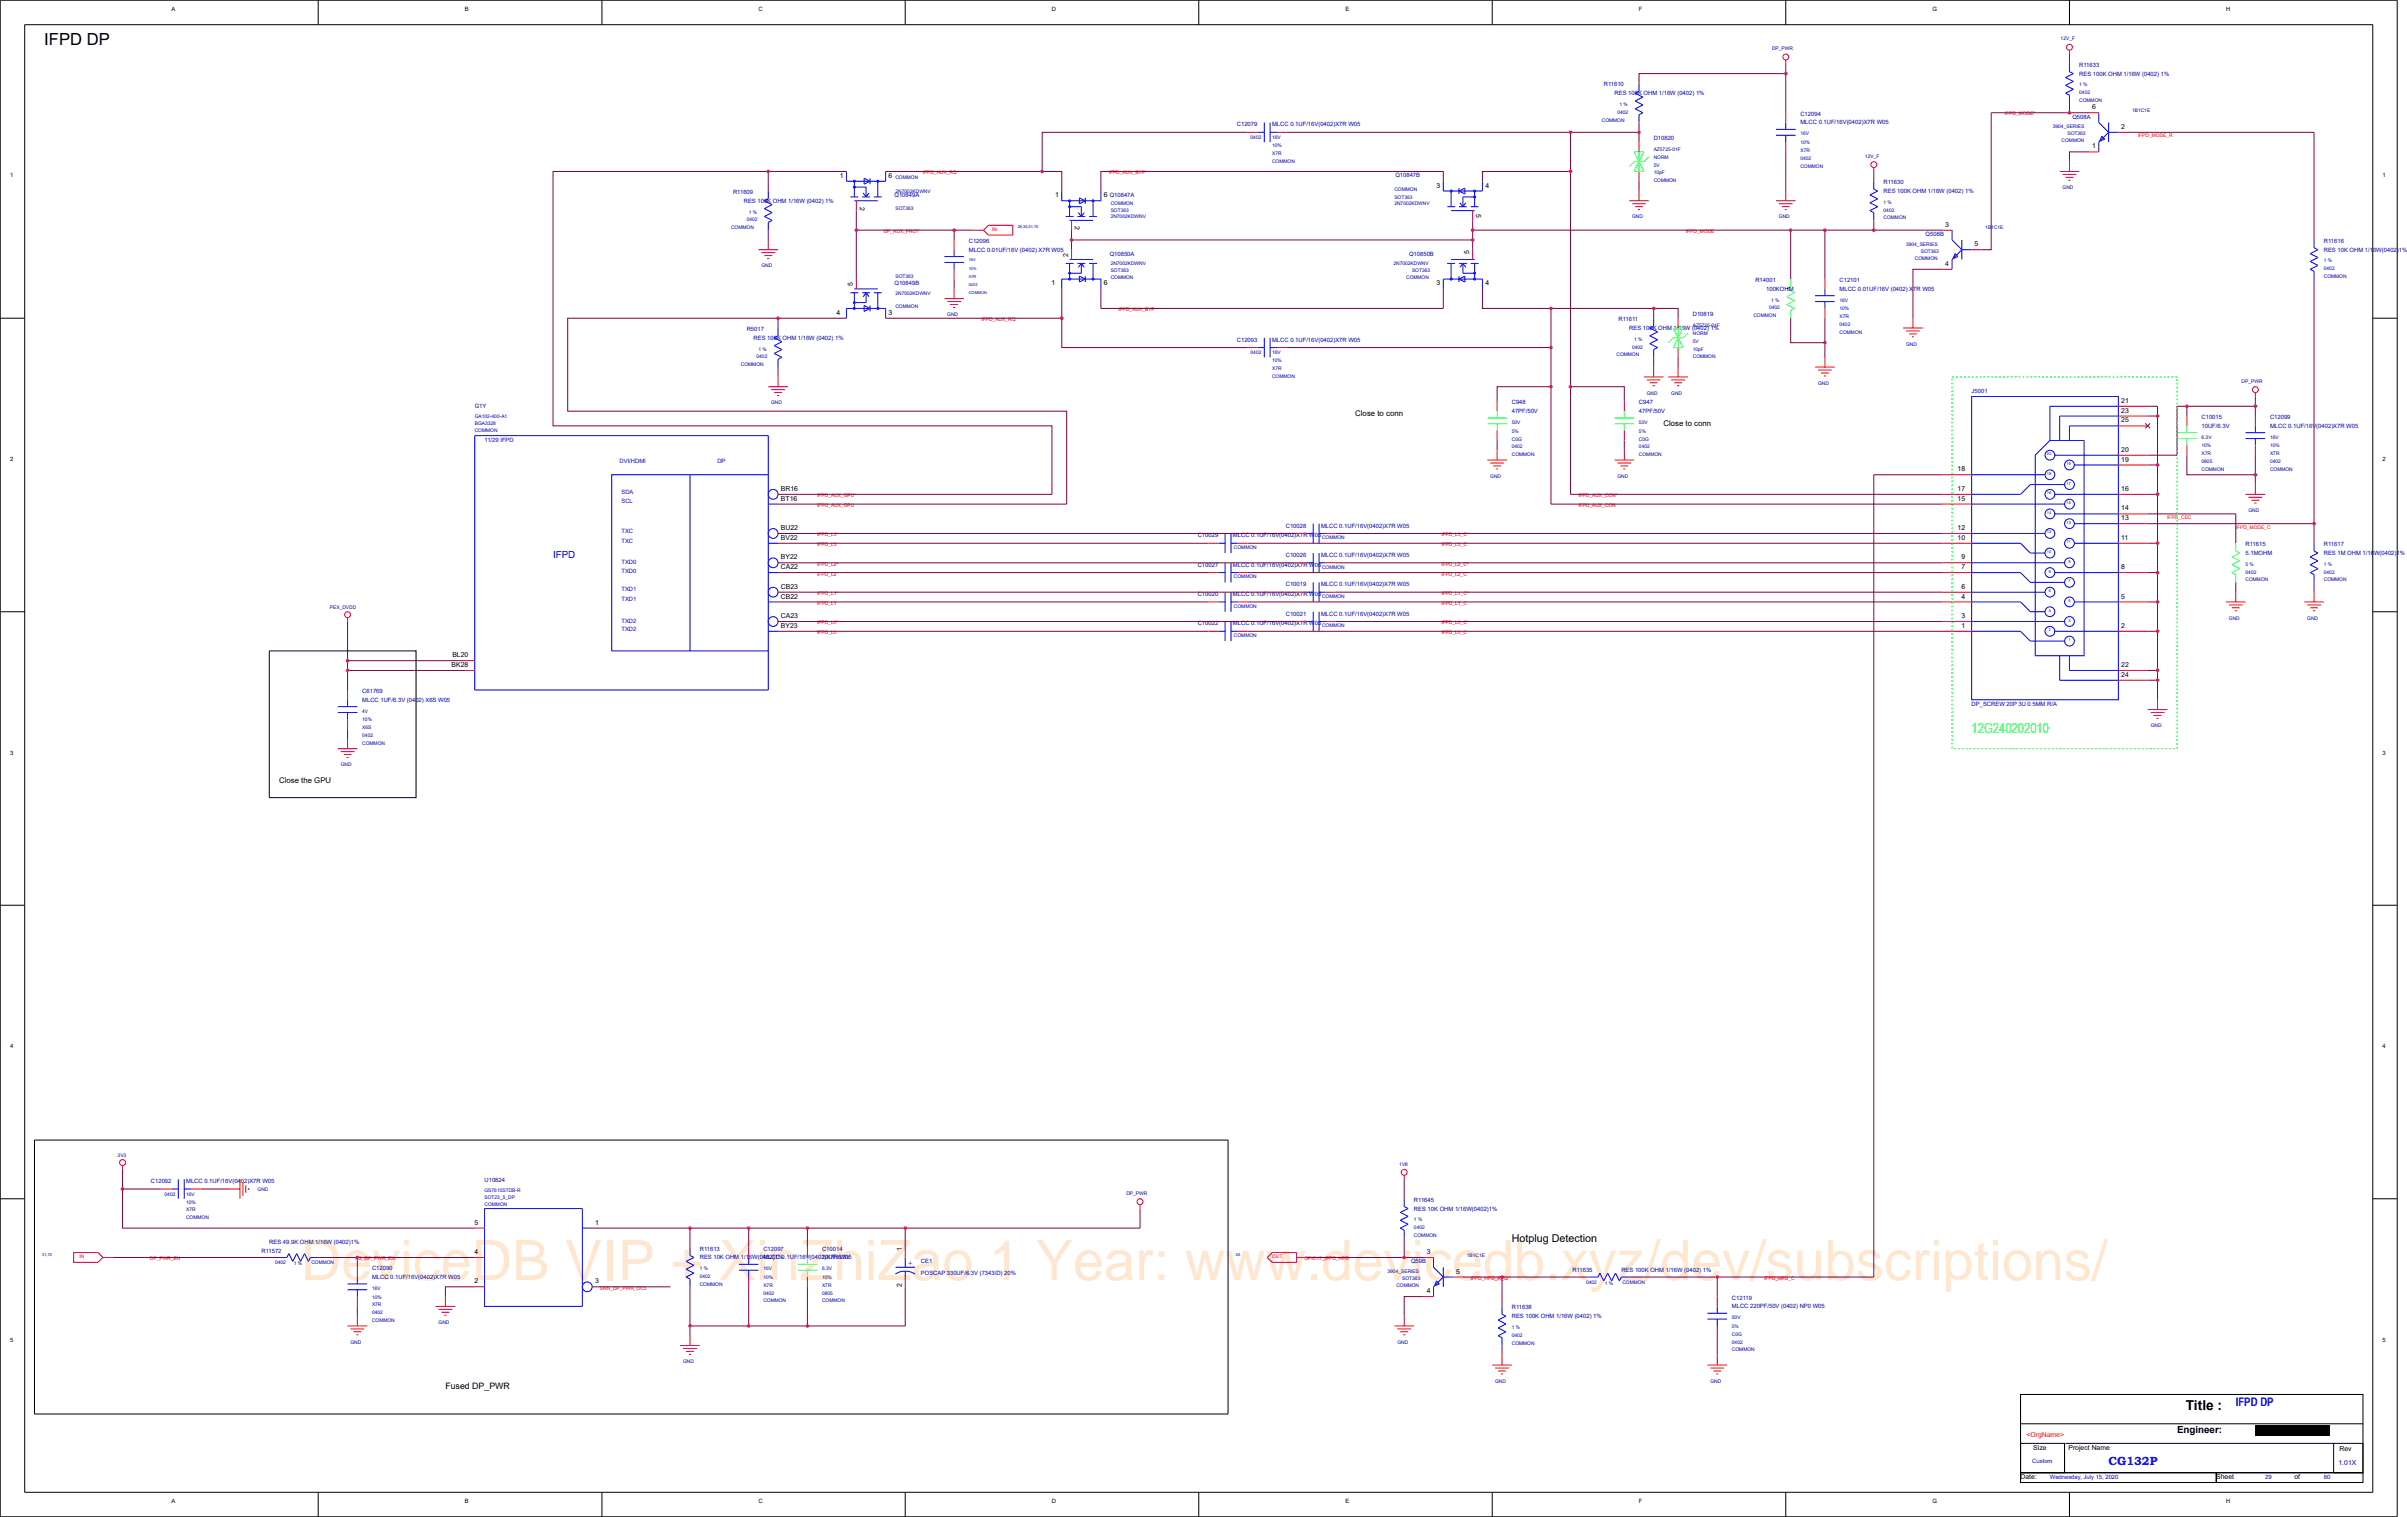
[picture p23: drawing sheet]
<svg xmlns="http://www.w3.org/2000/svg" width="272mm" height="171mm" viewBox="0 0 272 171" stroke-linecap="round" stroke-linejoin="round" font-family="sans-serif">
<defs><g id="words">
<text font-size="6.3" fill="#ff8000" x="33.9" y="144.4">DeviceDB VIP + XinZhiZao 1 Year: www.devicedb.xyz/dev/subscriptions/</text>
<text font-size="1.9" x="5" y="5.1">IFPD DP</text>
<text font-size="1.5" fill="#0f0" x="222.5" y="82.7">12G240202010</text>
<text font-size="1.5" x="246.6" y="159.1">Title :</text>
<g font-size="1.3" fill="#00f">
<text x="252.3" y="158.7">IFPD DP</text>
<text x="237.9" y="165.3">CG132P</text>
</g>
<text font-size="1.2" x="170.6" y="140.1">Hotplug Detection</text>
<text font-size="1.1" fill="#00f" x="62.4" y="63">IFPD</text>
<text font-size="1.1" x="245.6" y="161.6">Engineer:</text>
<text font-size="1" x="50.3" y="156.7">Fused DP_PWR</text>
<g font-size=".9">
<text x="152.9" y="46.9">Close to conn</text>
<text x="187.7" y="48">Close to conn</text>
<text x="31.5" y="88.3">Close the GPU</text>
</g>
<g font-size=".8">
<text x="236.1" y="16.8">1</text>
<text x="236.1" y="12.3">6</text>
<text x="239.4" y="14.5">2</text>
<text x="94.8" y="20.1">1</text>
<text x="97" y="23.3" transform="rotate(90 97 23.3)">2</text>
<text x="100.3" y="20.1">6</text>
<text x="119" y="22.3">1</text>
<text x="124.5" y="22.3">6</text>
<text x="162.1" y="21.2">3</text>
<text x="167.6" y="21.2">4</text>
<text x="120.5" y="28.9" transform="rotate(-90 120.5 28.9)">2</text>
<text x="121.3" y="25.5" transform="rotate(90 121.3 25.5)">2</text>
<text x="165.8" y="28.6" transform="rotate(-90 165.8 28.6)">5</text>
<text x="166.6" y="24.1" transform="rotate(90 166.6 24.1)">5</text>
<text x="219.5" y="30">4</text>
<text x="219.5" y="25.6">3</text>
<text x="222.8" y="27.8">5</text>
<text x="94.4" y="35.5">4</text>
<text x="96.2" y="32.3" transform="rotate(-90 96.2 32.3)">5</text>
<text x="100.3" y="35.5">3</text>
<text x="118.7" y="32.2">1</text>
<text x="124.5" y="32.2">6</text>
<text x="162.1" y="32.2">3</text>
<text x="167.6" y="32.2">4</text>
<text x="239.4" y="45.5">21</text>
<text x="239.4" y="46.6">23</text>
<text x="239.4" y="47.7">25</text>
<text x="220.9" y="53.2">18</text>
<text x="239.4" y="52.1">19</text>
<text x="239.4" y="51">20</text>
<text x="88.1" y="59.8">BU22</text>
<text x="88.1" y="56.5">BT16</text>
<text x="88.1" y="55.4">BR16</text>
<text x="220.9" y="59.8">12</text>
<text x="220.9" y="56.5">15</text>
<text x="220.9" y="55.4">17</text>
<text x="239.4" y="58.7">13</text>
<text x="239.4" y="57.6">14</text>
<text x="239.4" y="55.4">16</text>
<text x="88.1" y="64.2">CA22</text>
<text x="88.1" y="63.1">BY22</text>
<text x="88.1" y="60.9">BV22</text>
<text x="220.9" y="60.9">10</text>
<text x="221.3" y="64.2">7</text>
<text x="221.3" y="63.1">9</text>
<text x="239.4" y="64.2">8</text>
<text x="239.4" y="60.9">11</text>
<text x="88.1" y="70.8">BY23</text>
<text x="88.1" y="69.7">CA23</text>
<text x="88.1" y="67.5">CB22</text>
<text x="88.1" y="66.4">CB23</text>
<text x="221.3" y="70.8">1</text>
<text x="221.3" y="69.7">3</text>
<text x="221.3" y="67.5">4</text>
<text x="221.3" y="66.4">6</text>
<text x="239.4" y="70.8">2</text>
<text x="239.4" y="67.5">5</text>
<text x="51" y="75.3">BK28</text>
<text x="51" y="74.2">BL20</text>
<text x="239.4" y="75.3">22</text>
<text x="239.4" y="76.4">24</text>
<text x="53.5" y="141.5">4</text>
<text x="53.5" y="138.2">5</text>
<text x="67.1" y="138.2">1</text>
<text x="101.8" y="141.2" transform="rotate(-90 101.8 141.2)">1</text>
<text x="161" y="141.5">3</text>
<text x="164.3" y="143.7">5</text>
<text x="53.5" y="144.8">2</text>
<text x="67.1" y="144.8">3</text>
<text x="101.8" y="145.2" transform="rotate(-90 101.8 145.2)">2</text>
<text x="161" y="145.9">4</text>
<text x="228" y="166.9">Date:</text>
<text x="229.4" y="163.6">Size</text>
<text x="233.4" y="163.6">Project Name</text>
<text x="250.1" y="166.9">Sheet</text>
<text x="258.9" y="166.9">of</text>
<text x="264" y="163.7">Rev</text>
</g>
<g font-size=".8" fill="#00f">
<text x="102.5" y="142.7">+</text>
<text x="263.9" y="165.3">1.01X</text>
</g>
<text font-size=".8" fill="#f00" x="228.6" y="162.1">&lt;OrgName&gt;</text>
<g font-size=".7">
<text x="19.3" y="1.2">A</text>
<text x="52.5" y="1.2">B</text>
<text x="85.6" y="1.2">C</text>
<text x="118.7" y="1.2">D</text>
<text x="151.8" y="1.2">E</text>
<text x="184.9" y="1.2">F</text>
<text x="218.1" y="1.2">G</text>
<text x="251.2" y="1.2">H</text>
<text x="1.1" y="20">1</text>
<text x="268.8" y="20">1</text>
<text x="1.1" y="52">2</text>
<text x="268.8" y="52">2</text>
<text x="1.1" y="85.1">3</text>
<text x="268.8" y="85.1">3</text>
<text x="1.1" y="118.3">4</text>
<text x="268.8" y="118.3">4</text>
<text x="1.1" y="151.4">5</text>
<text x="268.8" y="151.4">5</text>
<text x="19.3" y="169.6">A</text>
<text x="52.5" y="169.6">B</text>
<text x="85.6" y="169.6">C</text>
<text x="118.7" y="169.6">D</text>
<text x="151.8" y="169.6">E</text>
<text x="184.9" y="169.6">F</text>
<text x="218.1" y="169.6">G</text>
<text x="251.2" y="169.6">H</text>
</g>
<g font-size=".7" fill="#0000a0">
<text x="181" y="9.7">R11610</text>
<text x="182.2" y="10.7">RES 100K OHM 1/16W (0402) 1%</text>
<text x="234.6" y="7.5">R11633</text>
<text x="234.6" y="8.5">RES 100K OHM 1/16W (0402) 1%</text>
<text x="139.6" y="14.3">C12079</text>
<text x="143.5" y="14.3">MLCC 0.1UF/16V(0402)X7R W05</text>
<text x="186.6" y="15.8">D10820</text>
<text x="203.1" y="13.1">C12094</text>
<text x="203.1" y="14">MLCC 0.1UF/16V(0402)X7R W05</text>
<text x="233.8" y="13.4">Q508A</text>
<text x="82.7" y="21.9">R11609</text>
<text x="83.9" y="22.9">RES 100K OHM 1/16W (0402) 1%</text>
<text x="100.9" y="22.2">Q10849A</text>
<text x="125.2" y="22.2">Q10847A</text>
<text x="157.4" y="20">Q10847B</text>
<text x="212.5" y="20.8">R11630</text>
<text x="212.5" y="21.8">RES 100K OHM 1/16W (0402) 1%</text>
<text x="109.3" y="27.4">C12096</text>
<text x="109.3" y="28.4">MLCC 0.01UF/16V (0402) X7R W05</text>
<text x="125.2" y="28.8">Q10850A</text>
<text x="159" y="28.8">Q10850B</text>
<text x="217.3" y="26.6">Q508B</text>
<text x="262.2" y="27.4">R11616</text>
<text x="262.2" y="28.4">RES 10K OHM 1/16W(0402)1%</text>
<text x="100.9" y="32.2">Q10849B</text>
<text x="191" y="35.7">D10819</text>
<text x="198.1" y="31.8">R14001</text>
<text x="199.3" y="32.8">100KOHM</text>
<text x="207.6" y="31.8">C12101</text>
<text x="207.6" y="32.8">MLCC 0.01UF/16V (0402) X7R W05</text>
<text x="84.3" y="37.3">R5017</text>
<text x="85" y="38.3">RES 100K OHM 1/16W (0402) 1%</text>
<text x="139.6" y="38.6">C12093</text>
<text x="143.5" y="38.6">MLCC 0.1UF/16V(0402)X7R W05</text>
<text x="182.6" y="36.2">R11611</text>
<text x="183.8" y="37.2">RES 100K OHM 1/16W (0402) 1%</text>
<text x="53.6" y="46.1">G1Y</text>
<text x="170.6" y="45.6">C948</text>
<text x="170.6" y="46.6">47PF/50V</text>
<text x="184.9" y="45.6">C947</text>
<text x="184.9" y="46.6">47PF/50V</text>
<text x="222.5" y="44.3">J5001</text>
<text x="248.4" y="47.3">C10015</text>
<text x="256.1" y="47.3">C12099</text>
<text x="248.4" y="48.3">10UF/6.3V</text>
<text x="256.1" y="48.3">MLCC 0.1UF/16V(0402)X7R W05</text>
<text x="145.1" y="59.5">C10028</text>
<text x="149.1" y="59.5">MLCC 0.1UF/16V(0402)X7R W05</text>
<text x="135.1" y="63.9">C10027</text>
<text x="135.1" y="60.6">C10029</text>
<text x="139.1" y="63.9">MLCC 0.1UF/16V(0402)X7R W05</text>
<text x="139.1" y="60.6">MLCC 0.1UF/16V(0402)X7R W05</text>
<text x="145.1" y="62.8">C10026</text>
<text x="149.1" y="62.8">MLCC 0.1UF/16V(0402)X7R W05</text>
<text x="253.4" y="61.6">R11615</text>
<text x="253.4" y="62.6">5.1MOHM</text>
<text x="262.2" y="61.6">R11617</text>
<text x="262.2" y="62.6">RES 1M OHM 1/16W(0402)1%</text>
<text x="135.1" y="70.6">C10022</text>
<text x="135.1" y="67.3">C10020</text>
<text x="139.1" y="70.6">MLCC 0.1UF/16V(0402)X7R W05</text>
<text x="139.1" y="67.3">MLCC 0.1UF/16V(0402)X7R W05</text>
<text x="145.1" y="69.5">C10021</text>
<text x="145.1" y="66.2">C10019</text>
<text x="149.1" y="69.5">MLCC 0.1UF/16V(0402)X7R W05</text>
<text x="149.1" y="66.2">MLCC 0.1UF/16V(0402)X7R W05</text>
<text x="40.9" y="78.2">C61769</text>
<text x="40.9" y="79.2">MLCC 1UF/6.3V (0402) X6S W05</text>
<text x="222.5" y="79.6">DP_SCREW 20P 3U 0.5MM R/A</text>
<text x="17" y="133.5">C12092</text>
<text x="21" y="133.5">MLCC 0.1UF/16V(0402)X7R W05</text>
<text x="54.7" y="133.4">U10824</text>
<text x="159.5" y="135.6">R11645</text>
<text x="159.5" y="136.6">RES 10K OHM 1/16W(0402)1%</text>
<text x="29.5" y="141.3">R11572</text>
<text x="30.4" y="140.3">RES 49.9K OHM 1/16W (0402)1%</text>
<text x="42" y="143.3">C12090</text>
<text x="79" y="141.1">R11613</text>
<text x="79" y="142.1">RES 10K OHM 1/16W(0402)1%</text>
<text x="86.1" y="141.1">C12097</text>
<text x="86.1" y="142.1">MLCC 0.1UF/16V(0402)X7R W05</text>
<text x="92.8" y="141.1">C10014</text>
<text x="92.8" y="142.1">10UF/6.3V</text>
<text x="103.9" y="142.5">CE1</text>
<text x="103.9" y="143.9">POSCAP 330UF/6.3V (7343/D) 20%</text>
<text x="159.2" y="142.5">Q59B</text>
<text x="177.4" y="143.5">R11635</text>
<text x="182.9" y="143.5">RES 100K OHM 1/16W (0402) 1%</text>
<text x="42" y="144.3">MLCC 0.1UF/16V(0402)X7R W05</text>
<text x="170.6" y="147.7">R11638</text>
<text x="170.6" y="148.7">RES 100K OHM 1/16W (0402) 1%</text>
<text x="195.4" y="146.6">C12119</text>
<text x="195.4" y="147.6">MLCC 220PF/50V (0402) NP0 W05</text>
</g>
<g font-size=".7" fill="#00f">
<text x="54.7" y="49.9">11/29 IFPD</text>
<text x="69.9" y="52.2">DVI/HDMI</text>
<text x="80.9" y="52.2">DP</text>
<text x="70.1" y="56.8">SCL</text>
<text x="70.1" y="55.8">SDA</text>
<text x="70.1" y="60.2">TXC</text>
<text x="70.1" y="61.3">TXC</text>
<text x="70.1" y="63.6">TXD0</text>
<text x="70.1" y="64.6">TXD0</text>
<text x="70.1" y="70.2">TXD2</text>
<text x="70.1" y="71.2">TXD2</text>
<text x="70.1" y="66.7">TXD1</text>
<text x="70.1" y="67.8">TXD1</text>
<text x="229.3" y="165.1">Custom</text>
<text x="231.3" y="166.8">Wednesday, July 15, 2020</text>
<text x="255.6" y="166.8">29</text>
<text x="262.2" y="166.8">80</text>
</g>
<g font-size=".6" fill="#0000a0">
<text x="199.9" y="5.7">DP_PWR</text>
<text x="232.5" y="4.6">12V_F</text>
<text x="182.7" y="11.9">1 %</text>
<text x="234.6" y="10.6">0402</text>
<text x="234.6" y="11.5">COMMON</text>
<text x="234.6" y="9.7">1 %</text>
<text x="141.1" y="15.7">0402</text>
<text x="143.5" y="16.6">10%</text>
<text x="143.5" y="17.5">X7R</text>
<text x="143.5" y="15.7">16V</text>
<text x="180.7" y="13.7">COMMON</text>
<text x="182.5" y="12.8">0402</text>
<text x="186.6" y="17.9">NORM</text>
<text x="186.6" y="17">AZ5725-01F</text>
<text x="203.1" y="16.3">10%</text>
<text x="203.1" y="17.1">X7R</text>
<text x="203.1" y="15.3">16V</text>
<text x="210.4" y="17.8">12V_F</text>
<text x="231.6" y="14.5">3904_SERIES</text>
<text x="232.6" y="16">COMMON</text>
<text x="233.3" y="15.3">SOT363</text>
<text x="240.6" y="12.6">1B1C1E</text>
<text x="101" y="21.8">2N7002KDWNV</text>
<text x="101" y="23.7">SOT363</text>
<text x="101" y="20.2">COMMON</text>
<text x="125.3" y="23.1">COMMON</text>
<text x="125.3" y="23.9">SOT363</text>
<text x="143.5" y="18.4">COMMON</text>
<text x="157.3" y="23.1">2N7002KDWNV</text>
<text x="157.3" y="22.4">SOT363</text>
<text x="157.3" y="21.6">COMMON</text>
<text x="186.6" y="18.8">5V</text>
<text x="186.6" y="20.6">COMMON</text>
<text x="186.6" y="19.7">10pF</text>
<text x="203.1" y="18.9">COMMON</text>
<text x="203.1" y="18">0402</text>
<text x="212.5" y="23.9">0402</text>
<text x="212.5" y="23">1 %</text>
<text x="232.7" y="21.3">GND</text>
<text x="82.5" y="25.9">COMMON</text>
<text x="84.3" y="25">0402</text>
<text x="84.5" y="24.1">1 %</text>
<text x="125.3" y="29.9">2N7002KDWNV</text>
<text x="125.3" y="24.6">2N7002KDWNV</text>
<text x="157.2" y="29.9">2N7002KDWNV</text>
<text x="184.2" y="24.6">GND</text>
<text x="200.7" y="24.6">GND</text>
<text x="212.5" y="24.8">COMMON</text>
<text x="215.1" y="27.7">3904_SERIES</text>
<text x="216.1" y="29.3">COMMON</text>
<text x="216.7" y="28.5">SOT363</text>
<text x="224" y="25.9">1B1C1E</text>
<text x="262.2" y="29.6">1 %</text>
<text x="85.9" y="30.2">GND</text>
<text x="101" y="33.3">2N7002KDWNV</text>
<text x="101" y="34.8">COMMON</text>
<text x="101" y="31.4">SOT363</text>
<text x="106.9" y="35.7">GND</text>
<text x="125.3" y="31.5">COMMON</text>
<text x="125.3" y="30.7">SOT363</text>
<text x="158.7" y="31.5">COMMON</text>
<text x="159.3" y="30.7">SOT363</text>
<text x="197.8" y="35.8">COMMON</text>
<text x="199.6" y="34.9">0402</text>
<text x="199.8" y="34">1 %</text>
<text x="207.6" y="34">16V</text>
<text x="207.6" y="35">10%</text>
<text x="207.6" y="35.9">X7R</text>
<text x="262.2" y="31.4">COMMON</text>
<text x="262.2" y="30.5">0402</text>
<text x="83.6" y="41.3">COMMON</text>
<text x="85.4" y="40.4">0402</text>
<text x="85.6" y="39.5">1 %</text>
<text x="141.1" y="40">0402</text>
<text x="143.5" y="40.9">10%</text>
<text x="143.5" y="41.8">X7R</text>
<text x="143.5" y="40">16V</text>
<text x="182.4" y="40.2">COMMON</text>
<text x="184.2" y="39.3">0402</text>
<text x="184.4" y="38.4">1 %</text>
<text x="191" y="39.5">10pF</text>
<text x="191" y="38.7">5V</text>
<text x="191" y="37.8">NORM</text>
<text x="191" y="40.4">COMMON</text>
<text x="191" y="36.9">AZ5725-01F</text>
<text x="207.6" y="36.8">0402</text>
<text x="207.6" y="37.7">COMMON</text>
<text x="215.1" y="39">GND</text>
<text x="53.6" y="47.9">BGA3328</text>
<text x="53.6" y="47.2">GA102-400-A1</text>
<text x="87" y="45.6">GND</text>
<text x="143.5" y="42.6">COMMON</text>
<text x="170.6" y="47.8">50V</text>
<text x="184.9" y="47.8">50V</text>
<text x="185.8" y="44.5">GND</text>
<text x="188.6" y="44.5">GND</text>
<text x="205.1" y="43.4">GND</text>
<text x="252.9" y="43.2">DP_PWR</text>
<text x="53.6" y="48.7">COMMON</text>
<text x="168.2" y="53.9">GND</text>
<text x="170.6" y="49.7">C0G</text>
<text x="170.6" y="48.8">5%</text>
<text x="170.6" y="51.5">COMMON</text>
<text x="170.6" y="50.6">0402</text>
<text x="182.5" y="53.9">GND</text>
<text x="184.9" y="50.6">0402</text>
<text x="184.9" y="49.7">C0G</text>
<text x="184.9" y="48.8">5%</text>
<text x="184.9" y="51.5">COMMON</text>
<text x="248.4" y="51.4">X7R</text>
<text x="248.4" y="50.5">10%</text>
<text x="248.4" y="53.1">COMMON</text>
<text x="248.4" y="49.5">6.3V</text>
<text x="248.4" y="52.2">0805</text>
<text x="256.1" y="53.1">COMMON</text>
<text x="256.1" y="49.5">16V</text>
<text x="256.1" y="52.2">0402</text>
<text x="256.1" y="51.4">X7R</text>
<text x="256.1" y="50.5">10%</text>
<text x="253.7" y="57.8">GND</text>
<text x="139.2" y="65.3">COMMON</text>
<text x="139.2" y="62">COMMON</text>
<text x="149.2" y="64.2">COMMON</text>
<text x="149.2" y="60.9">COMMON</text>
<text x="253.4" y="64.7">0402</text>
<text x="253.4" y="63.8">5 %</text>
<text x="253.4" y="65.6">COMMON</text>
<text x="262.2" y="65.6">COMMON</text>
<text x="262.2" y="64.7">0402</text>
<text x="262.2" y="63.8">1 %</text>
<text x="37.2" y="68.7">PEX_DVDD</text>
<text x="139.2" y="71.9">COMMON</text>
<text x="139.2" y="68.6">COMMON</text>
<text x="149.2" y="70.8">COMMON</text>
<text x="149.2" y="67.5">COMMON</text>
<text x="251.5" y="69.9">GND</text>
<text x="260.3" y="69.9">GND</text>
<text x="40.9" y="83.2">0402</text>
<text x="40.9" y="82.3">X6S</text>
<text x="40.9" y="80.4">4V</text>
<text x="40.9" y="81.4">10%</text>
<text x="242.7" y="82">GND</text>
<text x="38.4" y="86.5">GND</text>
<text x="40.9" y="84">COMMON</text>
<text x="13.3" y="130.5">3V3</text>
<text x="157.9" y="131.6">1V8</text>
<text x="18.6" y="134.9">0402</text>
<text x="21" y="136.7">X7R</text>
<text x="21" y="137.6">COMMON</text>
<text x="21" y="135.8">10%</text>
<text x="21" y="134.9">16V</text>
<text x="29.1" y="134.4">GND</text>
<text x="54.7" y="135.3">SOT23_5_DP</text>
<text x="54.7" y="136">COMMON</text>
<text x="54.7" y="134.5">GS7615STDB-R</text>
<text x="127.1" y="134.8">DP_PWR</text>
<text x="159.5" y="137.8">1 %</text>
<text x="31" y="142.7">0402</text>
<text x="33.1" y="142.8">1 %</text>
<text x="35.1" y="142.7">COMMON</text>
<text x="79" y="143.3">1 %</text>
<text x="86.1" y="143.3">16V</text>
<text x="92.8" y="143.3">6.3V</text>
<text x="156.6" y="143.6">3904_SERIES</text>
<text x="159.5" y="138.7">0402</text>
<text x="159.5" y="139.6">COMMON</text>
<text x="165.5" y="141.8">1B1C1E</text>
<text x="42" y="149.2">COMMON</text>
<text x="42" y="146.5">10%</text>
<text x="42" y="147.4">X7R</text>
<text x="42" y="148.3">0402</text>
<text x="42" y="145.5">16V</text>
<text x="49.5" y="149.4">GND</text>
<text x="79" y="144.2">0402</text>
<text x="79" y="145.1">COMMON</text>
<text x="86.1" y="144.3">10%</text>
<text x="86.1" y="145.2">X7R</text>
<text x="86.1" y="146.1">0402</text>
<text x="86.1" y="147">COMMON</text>
<text x="92.8" y="146.1">0805</text>
<text x="92.8" y="147">COMMON</text>
<text x="92.8" y="145.2">X7R</text>
<text x="92.8" y="144.3">10%</text>
<text x="157.6" y="145.2">COMMON</text>
<text x="158.2" y="144.4">SOT363</text>
<text x="170.6" y="149.9">1 %</text>
<text x="179" y="144.9">0402</text>
<text x="181.1" y="145">1 %</text>
<text x="183.1" y="144.9">COMMON</text>
<text x="195.4" y="149.8">5%</text>
<text x="195.4" y="148.8">50V</text>
<text x="39.5" y="151.6">GND</text>
<text x="77.1" y="153.8">GND</text>
<text x="157.7" y="151.6">GND</text>
<text x="170.6" y="150.8">0402</text>
<text x="170.6" y="151.7">COMMON</text>
<text x="195.4" y="152.5">COMMON</text>
<text x="195.4" y="150.7">C0G</text>
<text x="195.4" y="151.6">0402</text>
<text x="168.7" y="156">GND</text>
<text x="193" y="156">GND</text>
</g>
<g font-size=".6" fill="#f00">
<text x="226.2" y="12.9">IFPD_MODE*</text>
<text x="241.2" y="15.5">IFPD_MODE_R</text>
<text x="104.1" y="19.7">IFPD_AUX_RQ*</text>
<text x="125.1" y="19.7">IFPD_AUX_BYP*</text>
<text x="99.7" y="26.3">DP_AUX_PROT</text>
<text x="112" y="26">IN</text>
<text x="190.2" y="26.3">IFPD_MODE</text>
<text x="126.2" y="35.1">IFPD_AUX_BYP</text>
<text x="110.7" y="36.2">IFPD_AUX_RQ</text>
<text x="92.2" y="57.2">IFPD_AUX_GPU</text>
<text x="92.2" y="56.1">IFPD_AUX_GPU*</text>
<text x="178.1" y="57.2">IFPD_AUX_CON</text>
<text x="178.1" y="56.1">IFPD_AUX_CON*</text>
<text x="244.5" y="58.5">IFPD_CEC</text>
<text x="252.3" y="59.6">IFPD_MODE_C</text>
<text x="92.2" y="64.9">IFPD_L2</text>
<text x="92.2" y="63.8">IFPD_L2*</text>
<text x="92.2" y="61.6">IFPD_L3</text>
<text x="92.2" y="60.5">IFPD_L3*</text>
<text x="162.6" y="64.9">IFPD_L2_C</text>
<text x="162.6" y="63.8">IFPD_L2_C*</text>
<text x="162.6" y="61.6">IFPD_L3_C</text>
<text x="162.6" y="60.5">IFPD_L3_C*</text>
<text x="92.2" y="71.6">IFPD_L0</text>
<text x="92.2" y="70.5">IFPD_L0*</text>
<text x="92.2" y="68.2">IFPD_L1</text>
<text x="92.2" y="67.1">IFPD_L1*</text>
<text x="162.6" y="71.6">IFPD_L0_C</text>
<text x="162.6" y="70.5">IFPD_L0_C*</text>
<text x="162.6" y="68.2">IFPD_L1_C</text>
<text x="162.6" y="67.1">IFPD_L1_C*</text>
<text x="9" y="141.9">IN</text>
<text x="16.9" y="142.2">DP_PWR_EN</text>
<text x="40.1" y="142.2">PS_DP_PWR_EN</text>
<text x="143.5" y="141.9">OUT</text>
<text x="147.2" y="142.2">GPIO17_IFPD_HPD</text>
<text x="67.7" y="145.5">SNN_DP_PWR_OC3</text>
<text x="165.9" y="144.4">IFPD_HPD_R_Q</text>
<text x="199.1" y="144.4">IFPD_HPD_C</text>
</g>
<g font-size=".4" fill="#0000a0">
<text x="109.3" y="29.5">16V</text>
<text x="114.8" y="25.7">28,30,31,70</text>
<text x="109.3" y="33.1">COMMON</text>
<text x="109.3" y="30.5">10%</text>
<text x="109.3" y="32.3">0402</text>
<text x="109.3" y="31.4">X7R</text>
<text x="4.8" y="141.7">31,70</text>
<text x="139.5" y="141.7">26</text>
</g>
<g font-size=".4" fill="#00f">
<text x="231" y="51.4">20</text>
<text x="231" y="53.6">18</text>
<text x="233.2" y="52.5">19</text>
<text x="231" y="55.8">16</text>
<text x="231" y="58">14</text>
<text x="233.2" y="59.1">13</text>
<text x="233.2" y="56.9">15</text>
<text x="233.2" y="54.7">17</text>
<text x="231" y="60.2">12</text>
<text x="231" y="62.4">10</text>
<text x="231.2" y="64.6">8</text>
<text x="233.2" y="61.3">11</text>
<text x="233.4" y="65.7">7</text>
<text x="233.4" y="63.5">9</text>
<text x="231.2" y="69">4</text>
<text x="231.2" y="71.2">2</text>
<text x="231.2" y="66.8">6</text>
<text x="233.4" y="70.1">3</text>
<text x="233.4" y="67.9">5</text>
<text x="233.4" y="72.3">1</text>
</g>
</g></defs>
<g fill="none" stroke="#00f" stroke-width=".11">
<path d="M99.9 19.3v1.2h-4.4v-1.2M141.9 14.9h.8M142.7 13.8v2.2M143.3 14.9h.8M143.3 13.8v2.2M184.9 9.4v.9M184.9 12.9v.9M200.4 14.6h2.2M200.4 15.3h2.2M201.5 13.8v.8M201.5 15.3v.7M233.5 7.2v.9"/>
<path d="M233.5 10.7v.9M236.8 12.7v1.1M236.8 16v1.1M237.9 13.8v2.2M237.9 14.9h1.1M86.7 21.6v.8M86.7 25.1v.9M87.8 37v.9M95.5 35.9v-1.1h4.4v1.1M96 33h.8M96 22.2h.8M96.4 32.6h2.6"/>
<path d="M96.4 22.7h2.6M96.4 21.1h1.3v1.1M96.4 20.5v1.7M96.4 33v1.8M97.3 33h.9M97.3 22.2h.9M97.5 20.1v.7M97.5 34.5v.6M97.7 33v1.1h-1.3M98.2 20.1v.7M98.2 34.5v.6M98.6 33h.9"/>
<path d="M98.6 22.2h.9M99 20.5v1.7M99 33v1.8M106.6 29h2.2M106.6 29.6h2.2M107.7 28.2v.8M107.7 29.6v.8M119.8 21.6v1.1h4.4v-1.1M120.2 29.7h.9M120.2 24.4h.9M120.7 23.3h1.3v1.1M120.7 22.7v1.7"/>
<path d="M120.7 29.7v1.8M120.7 29.3h2.6M120.7 24.9h2.6M121.6 29.7h.9M121.6 24.4h.9M121.8 22.3v.7M121.8 31.2v.6M122 29.7v1.1h-1.3M122.5 22.3v.7M122.5 31.2v.6M122.9 29.7h.9M122.9 24.4h.9"/>
<path d="M123.3 22.7v1.7M123.3 29.7v1.8M124.2 32.6v-1.1h-4.4v1.1M141.9 39.2h.8M142.7 38.1v2.2M143.3 39.2h.8M143.3 38.1v2.2M162.9 32.6v-1.1h4.4v1.1M162.9 20.5v1.1h4.4v-1.1M163.3 29.7h.9M163.3 23.3h.9M163.7 29.3h2.7"/>
<path d="M163.7 21.6v1.7M163.7 29.7v1.8M163.7 23.8h2.7M164.6 29.7h.9M164.6 23.3h.9M164.6 21.2v.7M164.6 31.2v.6M165.1 29.7v1.1h1.3M165.3 21.2v.7M165.3 31.2v.6M165.9 29.7h.9M165.9 23.3h.9"/>
<path d="M166.4 22.2h-1.3v1.1M166.4 21.6v1.7M166.4 29.7v1.8M186.6 35.9v.9M186.6 39.4v.9M204.8 33.4h2.2M204.8 34h2.2M205.9 32.6v.8M205.9 34v.8M211.4 20.5v.8M211.4 24v.9M220.3 26v1.1"/>
<path d="M220.3 29.3v1.1M221.4 27.1v2.2M221.4 28.2h1.1M261.1 27.1v.9M261.1 30.6v.9M53.6 49.2h33.1v28.7h-33.1zM77.9 53.6v19.8M86.7 53.6h-17.7v19.8h17.7M86.7 56.9h1.1M87.8 40.5v.9M148.2 59.1v2.2M148.8 59.1v2.2"/>
<path d="M222.5 44.7h16.5v34.3h-16.5zM222.5 56.9h10.5M222.5 55.8h5.5M222.5 53.6h8.2M229.1 54.7h3.9M231.8 51.4h7.2M231.8 58h7.2M231.8 55.8h7.2M234.1 52.5h4.9M234.1 59.1h4.9M239 48h-5.5v1.7M239 46.9h-6.6v2.8"/>
<path d="M239 45.8h-7.7v3.9h3.9v24.3h-5.6v-22.6M253.4 48.8h2.2M253.4 49.5h2.2M254.5 48v.8M254.5 49.5v.8M38.1 79.7h2.2M39.2 79v.7M86.7 61.3h1.1M86.7 64.6h1.1M86.7 67.9h1.1M86.7 71.2h1.1M137.5 61.3h.7"/>
<path d="M137.5 64.6h.7M137.5 67.9h.7M137.5 71.2h.7M138.2 60.2v2.2M138.2 63.5v2.2M138.2 66.8v2.2M138.2 70.1v2.2M138.9 61.3h.8M138.9 64.6h.8M138.9 67.9h.8M138.9 71.2h.8M138.9 60.2v2.2"/>
<path d="M138.9 63.5v2.2M138.9 66.8v2.2M138.9 70.1v2.2M147.4 70.1h.8M147.4 66.8h.8M147.4 60.2h.8M147.4 63.5h.8M148.2 62.4v2.2M148.2 65.7v2.2M148.2 69v2.2M148.8 70.1h.8M148.8 66.8h.8"/>
<path d="M148.8 60.2h.8M148.8 63.5h.8M148.8 62.4v2.2M148.8 65.7v2.2M148.8 69v2.2M222.5 61.3h5.5M222.5 64.6h5.5M222.5 67.9h5.5M222.5 71.2h5.5M222.5 70.1h10.5M222.5 66.8h8.2M222.5 60.2h8.2"/>
<path d="M222.5 63.5h10.5M229.1 69h1.6M229.1 62.4h1.6M229.1 72.3h3.9M229.1 65.7h3.9M231.8 64.6h7.2M231.8 71.2h7.2M232.4 74v2.7h6.6M233.5 74v1.6h5.5M234.1 61.3h4.9M234.1 67.9h4.9M261.1 61.3v.9"/>
<path d="M261.1 64.8v.9M38.1 80.4h2.2M39.2 80.4v.8M19.3 134.2h.8M20.1 133v2.3M20.8 134.2h.8M20.8 133v2.3M54.7 136.4h11v11h-11zM65.7 138.6h1.1M158.4 135.3v.8M158.4 138.8v.9M31.5 141.9h.9"/>
<path d="M35 141.9h.9M39.2 144.9h2.2M39.2 145.5h2.2M40.3 144.1v.8M40.3 145.5v.8M77.9 140.8v.9M77.9 144.3v.9M83.4 142.7h2.2M83.4 143.3h2.2M84.5 141.9v.8M84.5 143.3v.8M101 143h2.2"/>
<path d="M102.1 143.4a1.76 1.76 0 0 1 1.1 .4M102.1 143.4a1.76 1.76 0 0 0-1.1 .4M102.1 141.9v1.1M102.1 143.4v.7M161.8 141.9v1.1M161.8 145.2v1.1M162.9 144.1h1.1M162.9 143v2.2M169.5 147.4v.9M169.5 150.9v.9M179.4 144.1h.9M182.9 144.1h.9"/>
<path d="M192.7 148.2h2.2M192.7 148.8h2.2M193.8 147.4v.8M193.8 148.8v.8"/>
<circle cx="96.4" cy="21.1" r=".11"/>
<circle cx="96.4" cy="20.4" r=".11"/>
<circle cx="96.4" cy="34.8" r=".11"/>
<circle cx="96.4" cy="34.1" r=".11"/>
<circle cx="99" cy="20.4" r=".11"/>
<circle cx="99" cy="34.8" r=".11"/>
<circle cx="120.7" cy="31.5" r=".11"/>
<circle cx="120.7" cy="22.7" r=".11"/>
<circle cx="120.7" cy="30.8" r=".11"/>
<circle cx="120.7" cy="23.3" r=".11"/>
<circle cx="123.3" cy="31.5" r=".11"/>
<circle cx="123.3" cy="22.7" r=".11"/>
<circle cx="163.7" cy="21.6" r=".11"/>
<circle cx="163.7" cy="31.5" r=".11"/>
<circle cx="166.4" cy="30.8" r=".11"/>
<circle cx="166.4" cy="22.2" r=".11"/>
<circle cx="166.4" cy="21.6" r=".11"/>
<circle cx="166.4" cy="31.5" r=".11"/>
<circle cx="87.2" cy="55.8" r=".55"/>
<circle cx="231.3" cy="51.4" r=".55"/>
<circle cx="231.3" cy="58" r=".55"/>
<circle cx="231.3" cy="55.8" r=".55"/>
<circle cx="231.3" cy="53.6" r=".55"/>
<circle cx="233.5" cy="56.9" r=".55"/>
<circle cx="233.5" cy="59.1" r=".55"/>
<circle cx="233.5" cy="54.7" r=".55"/>
<circle cx="233.5" cy="52.5" r=".55"/>
<circle cx="87.2" cy="66.8" r=".55"/>
<circle cx="87.2" cy="60.2" r=".55"/>
<circle cx="87.2" cy="70.1" r=".55"/>
<circle cx="87.2" cy="63.5" r=".55"/>
<circle cx="231.3" cy="66.8" r=".55"/>
<circle cx="231.3" cy="60.2" r=".55"/>
<circle cx="231.3" cy="71.2" r=".55"/>
<circle cx="231.3" cy="69" r=".55"/>
<circle cx="231.3" cy="64.6" r=".55"/>
<circle cx="231.3" cy="62.4" r=".55"/>
<circle cx="233.5" cy="61.3" r=".55"/>
<circle cx="233.5" cy="65.7" r=".55"/>
<circle cx="233.5" cy="70.1" r=".55"/>
<circle cx="233.5" cy="67.9" r=".55"/>
<circle cx="233.5" cy="72.3" r=".55"/>
<circle cx="233.5" cy="63.5" r=".55"/>
<circle cx="66.3" cy="145.2" r=".55"/>
</g>
<g fill="#000" stroke="#00f" stroke-width=".11">
<path d="M184.5 12.3l.9 .4zM184.5 11.4l.9-.4zM184.5 10.5l.4-.2zM184.9 12.9l.5-.2zM184.5 12.3l.9-.5zM184.5 11.4l.9 .4zM184.5 10.5l.9 .5zM233.1 10.5l.4 .2zM233.1 9.6l.8 .5zM233.1 9.6l.8-.4zM233.1 8.7l.8-.4zM233.1 10.5l.8-.4z"/>
<path d="M233.1 8.7l.8 .5zM233.5 8.1l.4 .2zM236.8 16l1.1-1.1zM236.9 15.9l.6-.2zM237.1 15.4l-.2 .5zM237.1 15.4l.4 .3zM236.8 13.8l1.1 1.1zM86.2 24.4l.9 .5zM86.2 23.5l.9-.4zM86.2 22.7l.5-.3zM86.7 25.1l.4-.2zM86.2 24.4l.9-.4z"/>
<path d="M86.2 23.5l.9 .5zM86.2 22.7l.9 .4zM87.3 39.9l.9 .4zM87.3 39l.9-.4zM87.3 38.1l.5-.2zM87.3 39.9l.9-.5zM87.3 39l.9 .4zM87.3 38.1l.9 .5zM97.5 34.5l.7 .3zM97.5 35.1l.7-.3zM97.5 20.8l.7-.3zM97.5 20.1l.7 .4z"/>
<path d="M97.7 33l-.3 .5zM97.7 33l.4 .5zM97.4 21.8l.3 .4zM98.1 21.8l-.4 .4zM121.8 31.2l.7 .3zM121.8 31.8l.7-.3zM121.8 23l.7-.3zM121.8 22.3l.7 .4zM122 29.7l-.3 .5zM122 29.7l.3 .5zM121.7 24l.3 .4zM122.3 24l-.3 .4z"/>
<path d="M165.1 29.7l.3 .5zM165.1 29.7l-.4 .5zM165.4 22.9l-.3 .4zM164.7 22.9l.4 .4zM164.6 31.5l.7-.3zM164.6 31.5l.7 .3zM164.6 21.6l.7 .3zM164.6 21.6l.7-.4zM186.1 38.8l.9 .4zM186.1 37.9l.9-.5zM186.1 37l.5-.2zM186.6 39.4l.4-.2z"/>
<path d="M186.1 38.8l.9-.5zM186.1 37.9l.9 .4zM186.1 37l.9 .4zM211 23.8l.4 .2zM211 22.9l.9 .4zM211 22.9l.9-.5zM211 22l.9-.4zM211 23.8l.9-.5zM211 22l.9 .4zM211.4 21.3l.5 .3zM221.4 28.2l-1.1 1.1zM220.4 29.2l.5-.2z"/>
<path d="M220.6 28.6l-.2 .6zM220.6 28.6l.3 .4zM220.3 27.1l1.1 1.1zM260.7 30.4l.4 .2zM260.7 29.5l.8 .4zM260.7 29.5l.8-.4zM260.7 28.6l.8-.4zM260.7 30.4l.8-.5zM260.7 28.6l.8 .5zM261.1 28l.4 .2zM87.8 40.5l.4-.2zM229.1 54.7l-1.1 1.1z"/>
<path d="M229.6 51.4l1.7-1.7zM228 71.2l1.1 1.1zM228 67.9l1.1 1.1zM228 64.6l1.1 1.1zM228 61.3l1.1 1.1zM260.7 64.6l.4 .2zM260.7 63.7l.8 .5zM260.7 63.7l.8-.4zM260.7 62.8l.8-.4zM260.7 64.6l.8-.4zM260.7 62.8l.8 .5zM261.1 62.2l.4 .2z"/>
<path d="M158 138.6l.4 .2zM158 137.7l.9 .4zM158 137.7l.9-.5zM158 136.8l.9-.4zM158 138.6l.9-.5zM158 136.8l.9 .4zM158.4 136.1l.5 .3zM32.6 141.4l-.2 .5zM32.6 141.4l.4 .9zM33.5 141.4l-.5 .9zM33.5 141.4l.4 .9zM34.4 141.4l-.5 .9z"/>
<path d="M34.4 141.4l.4 .9zM35 141.9l-.2 .4zM77.4 144.1l.5 .2zM77.4 143.2l.9 .4zM77.4 143.2l.9-.4zM77.4 142.3l.9-.4zM77.4 144.1l.9-.5zM77.4 142.3l.9 .5zM77.9 141.7l.4 .2zM161.8 145.2l1.1-1.1zM161.9 145.1l.5-.2zM162.1 144.5l-.2 .6z"/>
<path d="M162.1 144.5l.3 .4zM161.8 143l1.1 1.1zM169 150.7l.5 .2zM169 149.8l.9 .5zM169 149.8l.9-.4zM169 148.9l.9-.4zM169 150.7l.9-.4zM169 148.9l.9 .5zM169.5 148.3l.4 .2zM180.5 143.6l-.2 .5zM180.5 143.6l.5 .9zM181.4 143.6l-.4 .9z"/>
<path d="M181.4 143.6l.4 .9zM182.3 143.6l-.5 .9zM182.3 143.6l.4 .9zM182.9 144.1l-.2 .4z"/>
</g>
<g fill="none" stroke="#f00" stroke-width=".11">
<path d="M140.8 14.9h1.1M144.1 14.9h1.1M184.9 16v1.1M184.9 19.3v1.2M201.5 6.8v.4M201.5 12.7v1.1M201.5 16v1.1M211.4 18.9v.4M232.4 19.3h2.2M232.7 19.7h1.6M233.5 5.7v.4M233.5 18.2v1.1"/>
<path d="M235.7 17.1h1.1M235.7 12.7h1.1M239 14.9h1.1M85.6 28.2h2.2M85.9 28.5h1.6M86.2 28.8h.9M86.6 29.2h.2M86.7 27.1v1.1M96.6 22.7v1.1M96.6 31.5v1.1M106.6 33.7h2.2M106.9 34h1.5"/>
<path d="M107.2 34.4h.9M107.5 34.7h.3M107.7 27.1v1.1M107.7 30.4v1.1M107.7 32.6v1.1M109.9 26h1.1M111.5 25.4h2.8v1.1h-2.8M120.9 24.9v1.1M120.9 28.2v1.1M140.8 39.2h1.1M144.1 39.2h1.1M166.2 23.8v1.1"/>
<path d="M166.2 28.2v1.1M183.8 22.7h2.2M184.2 23h1.5M184.5 23.3h.9M184.8 23.7h.2M184.9 21.6v1.1M189.3 35.9v1.1M189.3 39.2v1.1M200.4 22.7h2.2M200.7 23h1.6M201.1 23.3h.8M201.4 23.7h.2"/>
<path d="M201.5 21.6v1.1M205.9 31.5v1.1M205.9 34.8v1.1M214.7 37h2.2M215.1 37.3h1.5M215.4 37.7h.9M215.7 38h.3M215.8 35.9v1.1M219.2 30.4h1.1M219.2 26h1.1M222.5 28.2h1.1M233.1 20h.8"/>
<path d="M233.4 20.3h.2M86.7 43.6h2.2M87 44h1.6M87.3 44.3h.9M87.7 44.6h.2M87.8 42.5v1.1M167.8 51.9h2.2M168.2 52.2h1.5M168.5 52.6h.9M168.8 52.9h.2M168.9 45.3v1.1M168.9 48.6v1.1"/>
<path d="M168.9 50.8v1.1M182.2 51.9h2.2M182.5 52.2h1.5M182.8 52.6h.9M183.2 52.9h.2M183.3 45.3v1.1M183.3 48.6v1.1M183.3 50.8v1.1M185.5 42.5h2.2M185.8 42.9h1.6M186.1 43.2h.9M186.5 43.5h.2"/>
<path d="M186.6 41.4v1.1M188.2 42.5h2.3M188.6 42.9h1.5M188.9 43.2h.9M189.2 43.5h.3M189.3 41.4v1.1M204.8 41.4h2.2M205.1 41.8h1.6M205.5 42.1h.8M205.8 42.4h.2M205.9 40.3v1.1M219.2 56.9h3.3"/>
<path d="M219.2 55.8h3.3M219.2 53.6h3.3M239 59.1h3.3M239 58h3.3M239 55.8h3.3M239 52.5h3.3M239 51.4h3.3M239 45.8h3.3M239 46.9h3.3M239 48h3.3M246.8 46.9v1.1M246.8 50.3v1.1"/>
<path d="M253.4 55.8h2.2M253.7 56.1h1.6M254 56.4h.9M254.4 56.8h.2M254.5 44.3v.4M254.5 46.9v1.1M254.5 50.3v1.1M254.5 54.7v1.1M39.2 69.7v.4M39.2 77.9v1.1M52.5 75.6h1.1M52.5 74.5h1.1"/>
<path d="M136.4 71.2h1.1M136.4 67.9h1.1M136.4 64.6h1.1M136.4 61.3h1.1M139.7 71.2h1.1M139.7 67.9h1.1M139.7 64.6h1.1M139.7 61.3h1.1M146.3 70.1h1.1M146.3 66.8h1.1M146.3 63.5h1.1M146.3 60.2h1.1"/>
<path d="M149.6 70.1h1.1M149.6 66.8h1.1M149.6 63.5h1.1M149.6 60.2h1.1M219.2 71.2h3.3M219.2 70.1h3.3M219.2 67.9h3.3M219.2 66.8h3.3M219.2 64.6h3.3M219.2 63.5h3.3M219.2 61.3h3.3M219.2 60.2h3.3"/>
<path d="M239 75.6h3.3M239 71.2h3.3M239 67.9h3.3M239 64.6h3.3M239 61.3h3.3M239 76.7h3.3M243.4 79v1.1M251.2 67.9h2.2M251.5 68.2h1.5M251.8 68.6h.9M252.2 68.9h.2M252.3 66.8v1.1"/>
<path d="M260 67.9h2.2M260.3 68.2h1.6M260.7 68.6h.8M261 68.9h.2M261.1 66.8v1.1M38.1 84.5h2.2M38.4 84.8h1.6M38.8 85.1h.9M39.1 85.5h.2M39.2 81.2v1.1M39.2 83.4v1.1M242.3 80.1h2.2"/>
<path d="M242.7 80.4h1.5M243 80.7h.9M243.3 81.1h.3M13.8 131.5v.4M18.2 134.2h1.1M21.6 134.2h1.1M26 134.2h1.1M27.1 133v2.3M27.4 133.4v1.5M27.7 133.7v.9M28.1 134v.3M53.6 138.6h1.1"/>
<path d="M128.6 135.9v.5M158.4 132.6v.4M11.1 141.3h-2.8v1.1h2.8M11.6 141.9h1.1M39.2 149.6h2.2M39.5 149.9h1.6M39.9 150.3h.9M40.2 150.6h.2M40.3 143v1.1M40.3 146.3v1.1M40.3 148.5v1.1M49.2 147.4h2.2"/>
<path d="M49.5 147.7h1.5M49.8 148.1h.9M50.1 148.4h.3M50.3 146.3v1.1M53.6 145.2h1.1M53.6 141.9h1.1M76.7 151.8h2.3M77.1 152.1h1.5M77.4 152.5h.9M77.7 152.8h.3M77.9 150.7v1.1M84.5 140.8v1.1"/>
<path d="M84.5 144.1v1.1M91.1 140.8v1.1M91.1 144.1v1.1M102.1 140.8v1.1M102.1 144.1v1.1M143.5 141.3h2.8v1.1h-2.8M146.3 141.9h1.1M157.3 149.6h2.2M157.7 149.9h1.5M158 150.3h.9M158.3 150.6h.2M158.4 148.5v1.1"/>
<path d="M160.6 141.9h1.2M160.6 146.3h1.2M164 144.1h1.1M168.4 154h2.2M168.7 154.4h1.6M169 154.7h.9M169.4 155h.2M169.5 152.9v1.1M192.7 154h2.2M193 154.4h1.5M193.3 154.7h.9M193.7 155h.2"/>
<path d="M193.8 146.3v1.1M193.8 149.6v1.1M193.8 152.9v1.1"/>
<circle cx="201.5" cy="6.4" r=".33"/>
<circle cx="211.4" cy="18.6" r=".33"/>
<circle cx="233.5" cy="5.3" r=".33"/>
<circle cx="254.5" cy="44" r=".33"/>
<circle cx="39.2" cy="69.4" r=".33"/>
<circle cx="13.8" cy="131.2" r=".33"/>
<circle cx="128.6" cy="135.6" r=".33"/>
<circle cx="158.4" cy="132.3" r=".33"/>
</g>
<g fill="none" stroke="#00ff80" stroke-width=".11">
<path d="M184.4 17.1h1.1M184.4 19.3h1.1M184.4 18.2h1.1M184.9 17.1v2.2M188.8 37h1.1M188.8 39.2h1.1M188.8 38.1h1.1M189.3 37v2.2M202 31.5v.9M202 35v.9M167.8 47.2h2.2M167.8 47.8h2.2"/>
<path d="M168.9 46.4v.8M168.9 47.8v.8M182.2 47.2h2.2M182.2 47.8h2.2M183.3 46.4v.8M183.3 47.8v.8M245.6 48.8h2.3M245.6 49.5h2.3M246.8 48v.8M246.8 49.5v.8M252.3 61.3v.9M252.3 64.8v.9"/>
<path d="M90 142.7h2.2M90 143.3h2.2M91.1 141.9v.8M91.1 143.3v.8"/>
</g>
<g fill="#000" stroke="#00ff80" stroke-width=".11">
<path d="M184.4 17.1l1.1 2.2zM185.5 17.1l-1.1 2.2zM184.4 18.2l-.6 .6zM186 17.7l-.5 .5zM188.8 37l1.1 2.2zM189.9 37l-1.1 2.2zM188.8 38.1l-.6 .6zM189.9 38.1l.6-.5zM201.6 34.4l.9 .4zM201.6 33.5l.9-.5zM201.6 32.6l.4-.2zM202 35l.5-.2z"/>
<path d="M201.6 34.4l.9-.5zM201.6 33.5l.9 .4zM201.6 32.6l.9 .4zM251.8 64.6l.5 .2zM251.8 63.7l.9 .5zM251.8 63.7l.9-.4zM251.8 62.8l.9-.4zM251.8 64.6l.9-.4zM251.8 62.8l.9 .5zM252.3 62.2l.4 .2z"/>
</g>
<path d="M242.1 47.8l.5 .5zM242.6 47.8l-.5 .5z" fill="#000" stroke="#804000" stroke-width=".11"/>
<path d="M111 26l.5-.6zM111 26l.5 .5zM11.6 141.9l-.5 .5zM11.1 141.3l.5 .6zM143 141.9l.5-.6zM143 141.9l.5 .5z" fill="#000" stroke="#f00" stroke-width=".11"/>
<path d="M228 157.3h38.6v8.9h-38.6zM228 162.9h5v3.3h-5zM228 166.2h22.1v1.1h-22.1zM228 160.6h38.6M233.1 162.9h30.2M250.1 166.2h16.5v1.1h-16.5zM263.3 162.9h3.3v3.3h-3.3z" fill="none" stroke="#000" stroke-width=".11"/>
<g fill="none" stroke="#800040" stroke-width=".11">
<path d="M86.7 19.3h8.8M99.9 19.3h17.7M117.6 19.3h2.2v2.3M140.8 14.9h-23.2v4.4M145.2 14.9h32v4.4h-9.9v1.2M177.2 19.3v36.5h42M177.2 14.9h7.7v1.1M184.9 9.4v-1.1h16.6v4.4M184.9 13.8v1.1M201.5 7.2v1.1M201.5 17.1v4.5M211.4 19.3v1.2"/>
<path d="M233.5 6.1v1.1M233.5 11.6v1.1M235.7 17.1h-2.2v1.1M235.7 12.7h-11v15.5h-1.1M240.1 14.9h21v12.2M86.7 26v1.1M86.7 21.6v-2.3h-24.3v28.7h56.3v7.8h-30.9M87.8 37v-1.1h-23.7v10.5h56.3v10.5h-32.6M87.8 35.9h7.7M96.6 26h11.1v1.1M96.6 23.8v7.7M99.9 35.9h19.9"/>
<path d="M107.7 26h2.2M107.7 31.5v1.1M119.8 35.9v3.3h21M119.8 32.6v3.3M120.9 26v2.2M120.9 27.1h45.3v1.1M145.2 39.2h29.8v4.4h-6.1v1.7M162.9 20.5v-1.2h-38.7v2.3M162.9 32.6v2.2h-38.7v-2.2M166.2 26h35.8v5.5M166.2 24.9v2.2M167.3 32.6v2.2h7.7v4.4"/>
<path d="M175 34.8h11.6v1.1M184.9 20.5v1.1M186.6 34.8h2.7v1.1M202 35.9v2.8h3.9v1.6M202 26h3.9v5.5M205.9 35.9v2.8M211.4 24.9v1.1h-5.5M211.4 26h7.8M219.2 30.4h-3.4v5.5M261.1 31.5v29.8M87.8 41.4v1.1M168.9 49.7v1.1"/>
<path d="M175 43.6v13.3h44.2M177.2 43.6h6.1v1.7M183.3 49.7v1.1M186.6 40.3v1.1M189.3 40.3v1.1M219.2 53.6h-7.8v90.5h-17.6M242.3 55.8h1.1v5.5M242.3 52.5h1.1v3.3M242.3 58h10v3.3M242.3 59.1h18.8M242.3 45.8h1.1v6.7M242.3 46.9h1.1"/>
<path d="M246.8 46.9v-1.1h-1.2v5.6h-3.3M246.8 51.4v2.2h7.7v1.1M246.8 45.8h7.7v1.1M254.5 44.7v1.1M254.5 51.4v2.2M39.2 75.6h13.3M39.2 74.5h13.3M39.2 70.1v7.8M87.8 71.2h48.6M87.8 70.1h58.5M87.8 67.9h48.6M87.8 66.8h58.5"/>
<path d="M87.8 64.6h48.6M87.8 63.5h58.5M87.8 61.3h48.6M87.8 60.2h58.5M140.8 71.2h78.4M140.8 67.9h78.4M140.8 64.6h78.4M140.8 61.3h78.4M150.7 70.1h68.5M150.7 66.8h68.5M150.7 63.5h68.5M150.7 60.2h68.5"/>
<path d="M242.3 75.6h1.1v1.1M242.3 71.2h1.1v4.4M242.3 67.9h1.1v3.3M242.3 64.6h1.1v3.3M242.3 61.3h1.1v3.3M242.3 76.7h1.1M243.4 76.7v2.3M252.3 65.7v1.1M261.1 65.7v1.1M39.2 82.3v1.1M13.8 131.9v6.7h39.8M13.8 134.2h4.4"/>
<path d="M22.7 134.2h3.3M66.8 138.6h11.1v2.2M77.9 138.6h6.6v2.2M84.5 138.6h6.6v2.2M102.1 138.6v2.2M128.6 136.4v2.2h-37.5M158.4 133v2.3M158.4 139.7v2.2M12.7 141.9h18.8M35.9 141.9h17.7M40.3 141.9v1.1M40.3 147.4v1.1"/>
<path d="M53.6 145.2h-3.3v1.1M66.8 145.2h8.8M77.9 145.2v5.5M84.5 145.2v4.4h-6.6M91.1 145.2v4.4h-6.6M102.1 145.2v4.4h-11M147.4 141.9h13.2M160.6 146.3h-2.2v2.2M165.1 144.1h14.3M169.5 144.1v3.3M169.5 151.8v1.1M183.8 144.1h10v2.2"/>
<path d="M193.8 150.7v2.2"/>
</g>
<g fill="#f0f">
<circle cx="13.8" cy="134.2" r=".22"/>
<circle cx="96.6" cy="26" r=".22"/>
<circle cx="107.7" cy="26" r=".22"/>
<circle cx="77.9" cy="138.6" r=".22"/>
<circle cx="84.5" cy="138.6" r=".22"/>
<circle cx="91.1" cy="138.6" r=".22"/>
<circle cx="102.1" cy="138.6" r=".22"/>
<circle cx="201.5" cy="8.3" r=".22"/>
<circle cx="246.8" cy="45.8" r=".22"/>
<circle cx="254.5" cy="45.8" r=".22"/>
<circle cx="77.9" cy="149.6" r=".22"/>
<circle cx="84.5" cy="149.6" r=".22"/>
<circle cx="91.1" cy="149.6" r=".22"/>
<circle cx="205.9" cy="38.7" r=".22"/>
<circle cx="243.4" cy="75.6" r=".22"/>
<circle cx="243.4" cy="76.7" r=".22"/>
<circle cx="243.4" cy="71.2" r=".22"/>
<circle cx="243.4" cy="64.6" r=".22"/>
<circle cx="243.4" cy="67.9" r=".22"/>
<circle cx="243.4" cy="61.3" r=".22"/>
<circle cx="243.4" cy="52.5" r=".22"/>
<circle cx="243.4" cy="55.8" r=".22"/>
<circle cx="254.5" cy="53.6" r=".22"/>
<circle cx="158.4" cy="141.9" r=".22"/>
<circle cx="175" cy="39.2" r=".22"/>
<circle cx="175" cy="43.6" r=".22"/>
<circle cx="175" cy="34.8" r=".22"/>
<circle cx="186.6" cy="34.8" r=".22"/>
<circle cx="177.2" cy="14.9" r=".22"/>
<circle cx="177.2" cy="43.6" r=".22"/>
<circle cx="177.2" cy="19.3" r=".22"/>
<circle cx="184.9" cy="14.9" r=".22"/>
<circle cx="87.8" cy="35.9" r=".22"/>
<circle cx="86.7" cy="19.3" r=".22"/>
<circle cx="119.8" cy="35.9" r=".22"/>
<circle cx="117.6" cy="19.3" r=".22"/>
<circle cx="193.8" cy="144.1" r=".22"/>
<circle cx="169.5" cy="144.1" r=".22"/>
<circle cx="166.2" cy="27.1" r=".22"/>
<circle cx="120.9" cy="27.1" r=".22"/>
<circle cx="166.2" cy="26" r=".22"/>
<circle cx="202" cy="26" r=".22"/>
<circle cx="205.9" cy="26" r=".22"/>
<circle cx="211.4" cy="26" r=".22"/>
<circle cx="233.5" cy="12.7" r=".22"/>
<circle cx="261.1" cy="59.1" r=".22"/>
<circle cx="39.2" cy="75.6" r=".22"/>
<circle cx="39.2" cy="74.5" r=".22"/>
<circle cx="40.3" cy="141.9" r=".22"/>
<circle cx="243.4" cy="46.9" r=".22"/>
</g>
<g fill="none" stroke="#000" stroke-width=".11">
<path d="M0 0h270.5v171.1h-270.5zM2.8 2.8h264.9v165.6h-264.9zM35.9 0v2.8M67.9 0v2.8M102.1 0v2.8M135.3 0v2.8M168.4 0v2.8M201.5 0v2.8M233.5 0v2.8M0 35.9h2.8M267.7 35.9h2.8M0 69h2.8"/>
<path d="M30.4 73.4h16.5v16.6h-16.5zM267.7 69h2.8M0 102.1h2.8M267.7 102.1h2.8M0 135.3h2.8M3.9 128.6h134.7v30.9h-134.7zM267.7 135.3h2.8M35.9 168.4v2.7M67.9 168.4v2.7M102.1 168.4v2.7M135.3 168.4v2.7M168.4 168.4v2.7"/>
<path d="M201.5 168.4v2.7M233.5 168.4v2.7"/>
</g>
<path d="M220.3 42.5h25.3v42h-25.3z" fill="none" stroke="#0f0" stroke-width=".11" stroke-dasharray=".2 .2" stroke-linecap="butt"/>
<path d="M254.5 160.8h8.4v1.2h-8.4z" fill="#000"/>
<use href="#words"/>
</svg>
